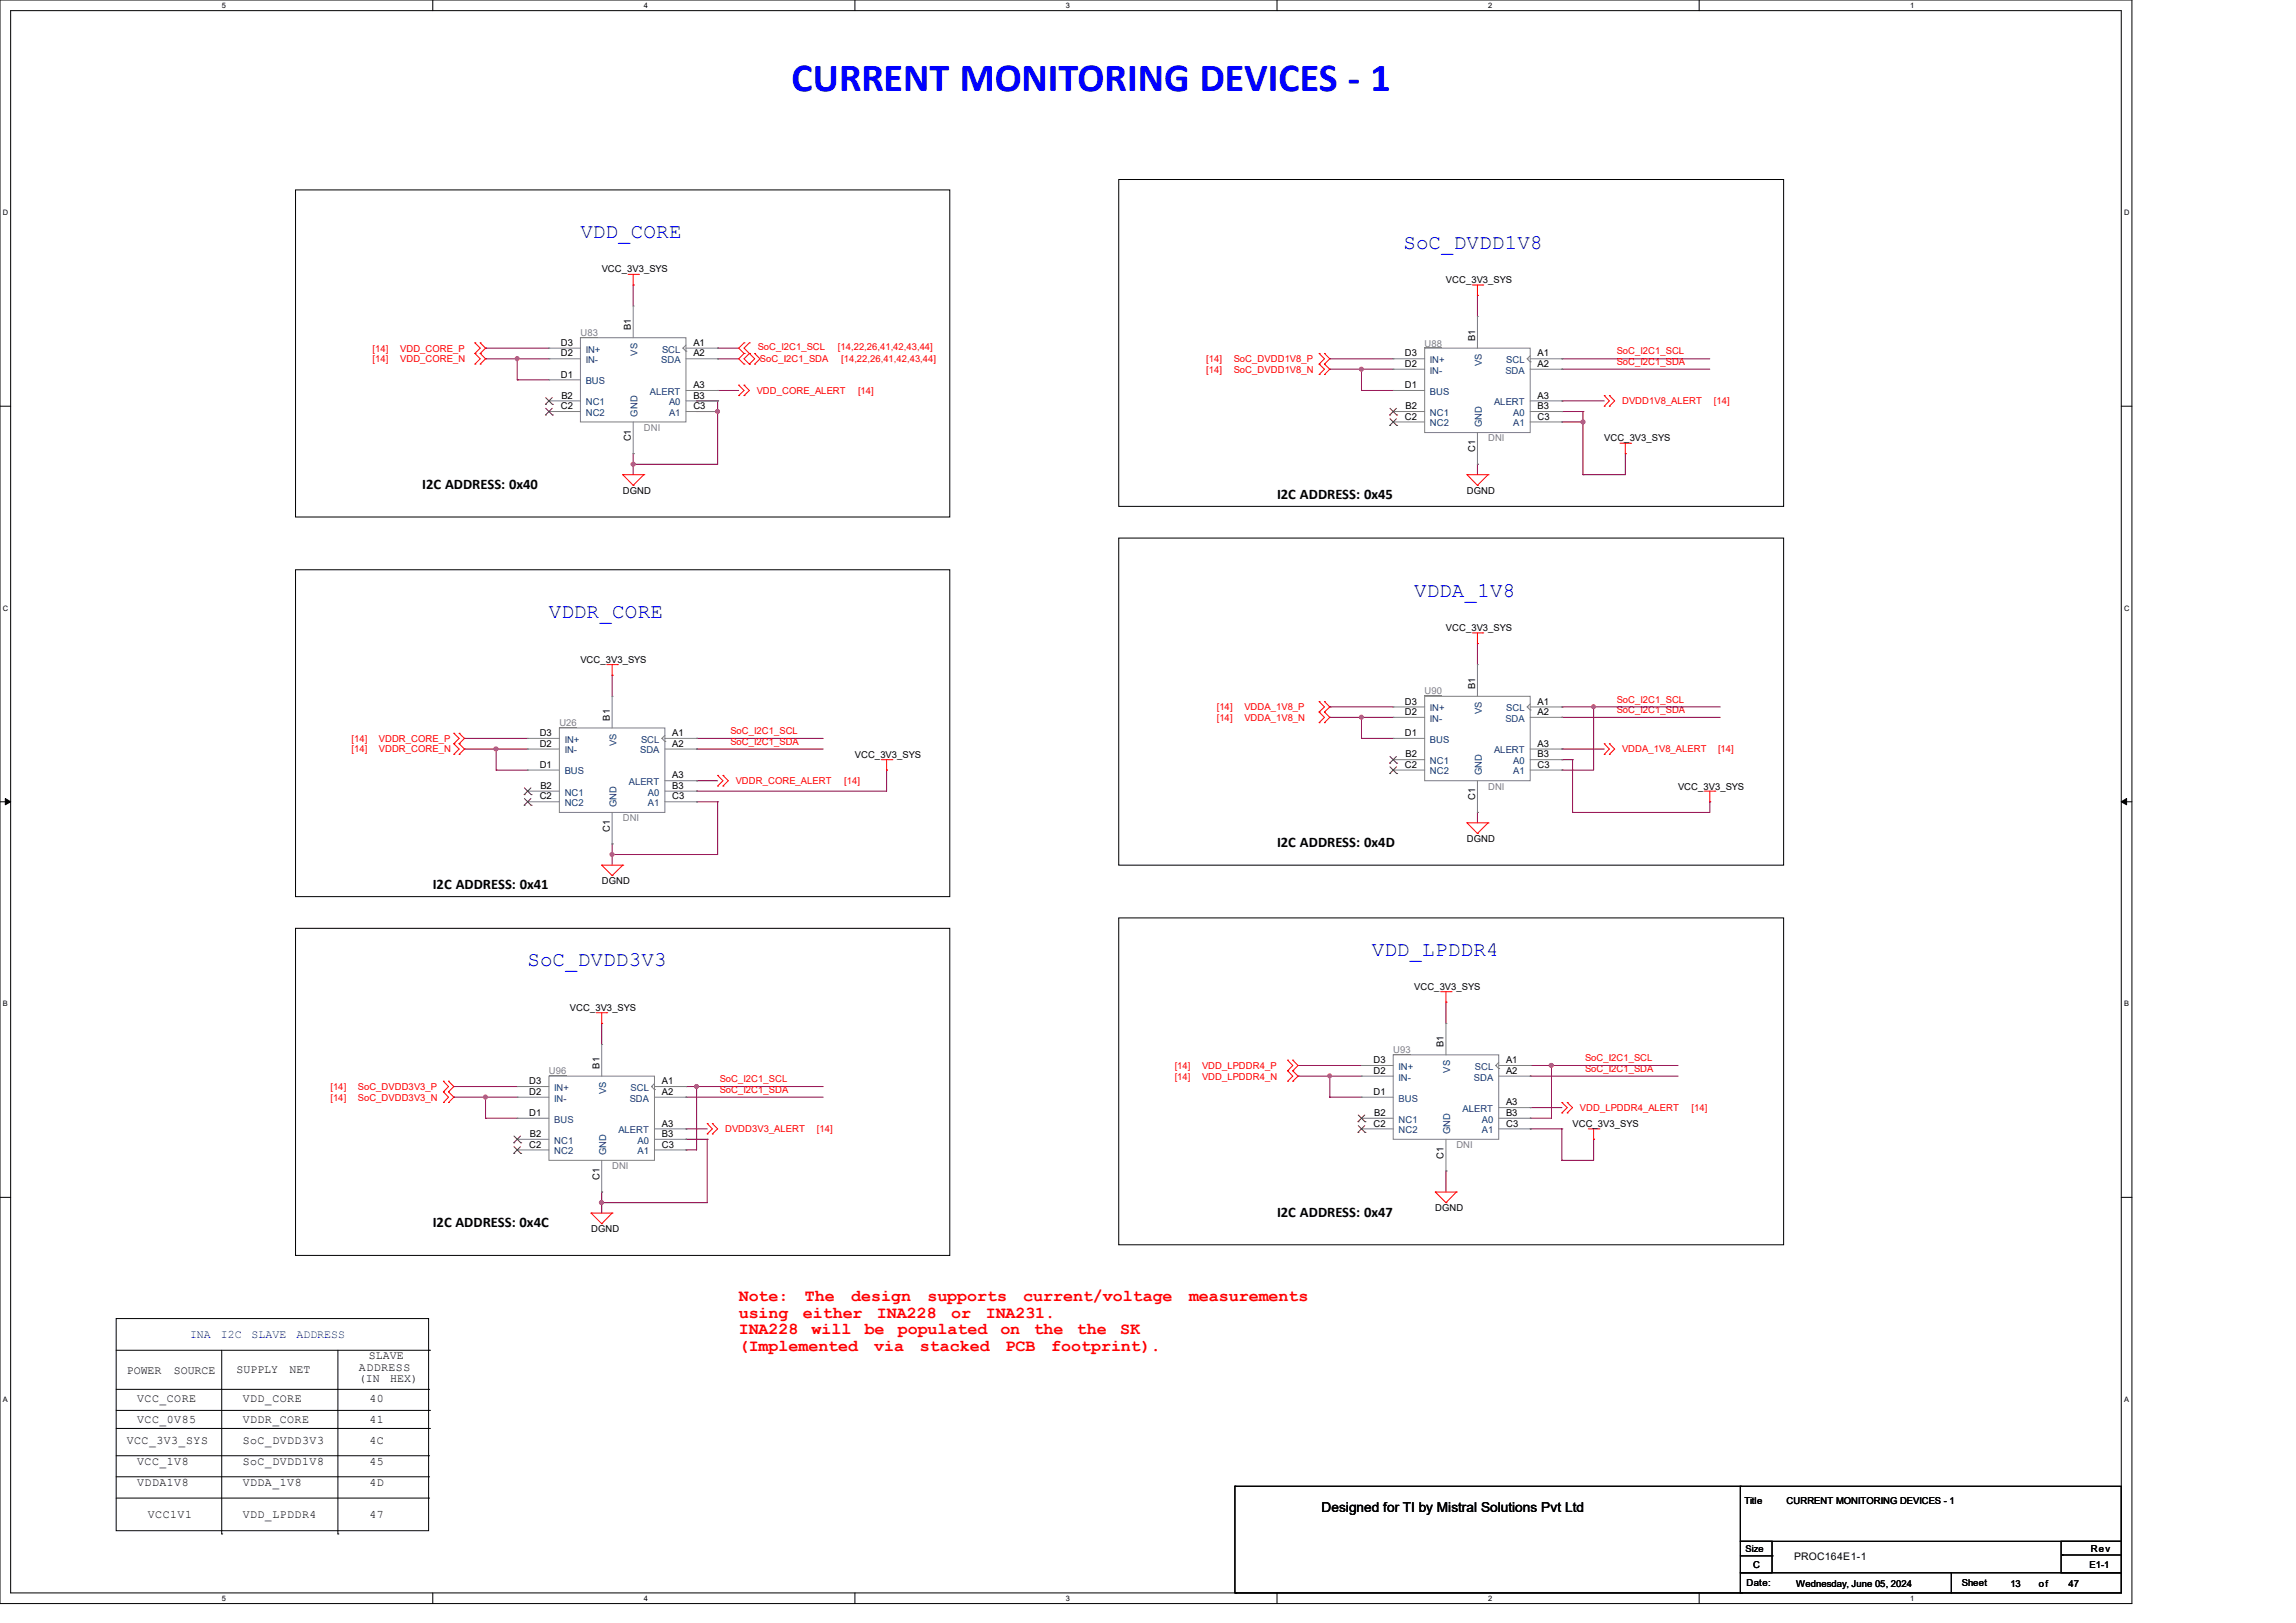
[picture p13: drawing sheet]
<svg xmlns="http://www.w3.org/2000/svg" width="420mm" height="297mm" viewBox="0 0 420 297" stroke-linecap="round" stroke-linejoin="round" font-family="sans-serif">
<defs><g id="words">
<text font-size="7.3" fill="#00f" x="144.8" y="16.6">CURRENT MONITORING DEVICES - 1</text>
<g font-size="3.8" fill="#00f">
<text x="106.2" y="43.6">VDD_CORE</text>
<text x="256.8" y="45.6">SoC_DVDD1V8</text>
<text x="100.4" y="113.2">VDDR_CORE</text>
<text x="258.7" y="109.3">VDDA_1V8</text>
<text x="96.5" y="176.8">SoC_DVDD3V3</text>
<text x="251" y="174.9">VDD_LPDDR4</text>
</g>
<g font-size="3" fill="#f00">
<text x="135.1" y="238.1">Note:</text>
<text x="147.2" y="238.1">The</text>
<text x="155.7" y="238.1">design</text>
<text x="169.6" y="238.1">supports</text>
<text x="187.2" y="238.1">current/voltage</text>
<text x="217.5" y="238.1">measurements</text>
<text x="135.1" y="241.1">using</text>
<text x="135.1" y="244.2">INA228</text>
<text x="146.9" y="241.1">either</text>
<text x="148.4" y="244.2">will</text>
<text x="158.2" y="244.2">be</text>
<text x="160.4" y="241.1">INA228</text>
<text x="164.2" y="244.2">populated</text>
<text x="174" y="241.1">or</text>
<text x="180.3" y="241.1">INA231.</text>
<text x="183" y="244.2">on</text>
<text x="189.1" y="244.2">the</text>
<text x="197" y="244.2">the</text>
<text x="204.9" y="244.2">SK</text>
<text x="135.1" y="247.2">(Implemented</text>
<text x="159.9" y="247.2">via</text>
<text x="168.3" y="247.2">stacked</text>
<text x="183.9" y="247.2">PCB</text>
<text x="192.3" y="247.2">footprint).</text>
</g>
<g font-size="2.7">
<text x="77.2" y="89.4">I2C ADDRESS: 0x40</text>
<text x="233.6" y="91.4">I2C ADDRESS: 0x45</text>
<text x="233.6" y="155.1">I2C ADDRESS: 0x4D</text>
<text x="79.2" y="162.8">I2C ADDRESS: 0x41</text>
<text x="79.2" y="224.5">I2C ADDRESS: 0x4C</text>
<text x="233.6" y="222.6">I2C ADDRESS: 0x47</text>
</g>
<text font-size="2.5" x="241.7" y="276.8">Designed for TI by Mistral Solutions Pvt Ltd</text>
<g font-size="2.1" fill="#00f">
<text x="34.8" y="244.9">INA</text>
<text x="40.4" y="244.9">I2C</text>
<text x="46" y="244.9">SLAVE</text>
<text x="54.2" y="244.9">ADDRESS</text>
</g>
<g font-size="2.1">
<text x="23.2" y="251.5">POWER</text>
<text x="31.8" y="251.5">SOURCE</text>
<text x="43.3" y="251.2">SUPPLY</text>
<text x="53" y="251.2">NET</text>
<text x="65.7" y="250.9">ADDRESS</text>
<text x="67.5" y="248.8">SLAVE</text>
<text x="25.1" y="256.5">VCC_CORE</text>
<text x="44.4" y="256.5">VDD_CORE</text>
<text x="65.7" y="253">(IN</text>
<text x="67.6" y="256.5">40</text>
<text x="71.4" y="253">HEX)</text>
<text x="25.1" y="260.4">VCC_0V85</text>
<text x="44.4" y="260.4">VDDR_CORE</text>
<text x="67.6" y="260.4">41</text>
<text x="23.2" y="264.2">VCC_3V3_SYS</text>
<text x="25.1" y="268.1">VCC_1V8</text>
<text x="44.4" y="264.2">SoC_DVDD3V3</text>
<text x="44.4" y="268.1">SoC_DVDD1V8</text>
<text x="67.6" y="264.2">4C</text>
<text x="67.6" y="268.1">45</text>
<text x="25.1" y="271.9">VDDA1V8</text>
<text x="44.4" y="271.9">VDDA_1V8</text>
<text x="67.6" y="271.9">4D</text>
<text x="27.1" y="277.7">VCC1V1</text>
<text x="44.4" y="277.7">VDD_LPDDR4</text>
<text x="67.6" y="277.7">47</text>
</g>
<text font-size="1.9" x="328.2" y="285.5">PROC164E1-1</text>
<g font-size="1.7">
<text x="110.1" y="49.9">VCC_3V3_SYS</text>
<text x="264.5" y="51.8">VCC_3V3_SYS</text>
<text x="102.6" y="65.2">D2</text>
<text x="102.6" y="63.3">D3</text>
<text x="115.4" y="60.5" transform="rotate(-90 115.4 60.5)">B1</text>
<text x="126.8" y="63.3">A1</text>
<text x="126.8" y="65.2">A2</text>
<text x="257" y="65.2">D3</text>
<text x="269.8" y="62.4" transform="rotate(-90 269.8 62.4)">B1</text>
<text x="281.3" y="65.2">A1</text>
<text x="102.6" y="69.1">D1</text>
<text x="126.8" y="71">A3</text>
<text x="257" y="71">D1</text>
<text x="257" y="67.1">D2</text>
<text x="281.3" y="67.1">A2</text>
<text x="102.6" y="74.9">C2</text>
<text x="102.7" y="72.9">B2</text>
<text x="126.8" y="72.9">B3</text>
<text x="126.8" y="74.9">C3</text>
<text x="257" y="76.8">C2</text>
<text x="257.1" y="74.9">B2</text>
<text x="281.3" y="72.9">A3</text>
<text x="281.3" y="74.9">B3</text>
<text x="281.3" y="76.8">C3</text>
<text x="115.4" y="80.8" transform="rotate(-90 115.4 80.8)">C1</text>
<text x="269.8" y="82.7" transform="rotate(-90 269.8 82.7)">C1</text>
<text x="293.4" y="80.8">VCC_3V3_SYS</text>
<text x="113.9" y="90.4">DGND</text>
<text x="268.3" y="90.4">DGND</text>
<text x="264.5" y="115.5">VCC_3V3_SYS</text>
<text x="106.2" y="121.3">VCC_3V3_SYS</text>
<text x="111.5" y="131.9" transform="rotate(-90 111.5 131.9)">B1</text>
<text x="257" y="130.8">D2</text>
<text x="257" y="128.9">D3</text>
<text x="269.8" y="126.1" transform="rotate(-90 269.8 126.1)">B1</text>
<text x="281.3" y="128.9">A1</text>
<text x="281.3" y="130.8">A2</text>
<text x="98.7" y="136.6">D2</text>
<text x="98.7" y="134.7">D3</text>
<text x="123" y="134.7">A1</text>
<text x="123" y="136.6">A2</text>
<text x="257" y="134.7">D1</text>
<text x="281.3" y="136.6">A3</text>
<text x="98.7" y="140.5">D1</text>
<text x="123" y="142.4">A3</text>
<text x="156.4" y="138.7">VCC_3V3_SYS</text>
<text x="257" y="140.5">C2</text>
<text x="257.1" y="138.6">B2</text>
<text x="281.3" y="138.6">B3</text>
<text x="281.3" y="140.5">C3</text>
<text x="98.7" y="146.3">C2</text>
<text x="98.8" y="144.4">B2</text>
<text x="123" y="144.4">B3</text>
<text x="123" y="146.3">C3</text>
<text x="269.8" y="146.4" transform="rotate(-90 269.8 146.4)">C1</text>
<text x="307" y="144.5">VCC_3V3_SYS</text>
<text x="111.5" y="152.2" transform="rotate(-90 111.5 152.2)">C1</text>
<text x="268.3" y="154.1">DGND</text>
<text x="110.1" y="161.8">DGND</text>
<text x="104.3" y="185">VCC_3V3_SYS</text>
<text x="258.7" y="181.1">VCC_3V3_SYS</text>
<text x="264.1" y="191.7" transform="rotate(-90 264.1 191.7)">B1</text>
<text x="109.6" y="195.6" transform="rotate(-90 109.6 195.6)">B1</text>
<text x="251.2" y="196.5">D2</text>
<text x="251.2" y="194.6">D3</text>
<text x="275.5" y="194.6">A1</text>
<text x="275.5" y="196.5">A2</text>
<text x="96.8" y="200.4">D2</text>
<text x="96.8" y="198.4">D3</text>
<text x="121.1" y="198.4">A1</text>
<text x="121.1" y="200.4">A2</text>
<text x="251.2" y="200.4">D1</text>
<text x="275.5" y="202.3">A3</text>
<text x="96.8" y="204.2">D1</text>
<text x="96.9" y="208.1">B2</text>
<text x="121.1" y="206.2">A3</text>
<text x="121.1" y="208.1">B3</text>
<text x="251.2" y="206.2">C2</text>
<text x="251.4" y="204.2">B2</text>
<text x="275.5" y="204.2">B3</text>
<text x="275.5" y="206.2">C3</text>
<text x="287.6" y="206.2">VCC_3V3_SYS</text>
<text x="96.8" y="210">C2</text>
<text x="109.6" y="215.9" transform="rotate(-90 109.6 215.9)">C1</text>
<text x="121.1" y="210">C3</text>
<text x="264.1" y="212" transform="rotate(-90 264.1 212)">C1</text>
<text x="262.5" y="221.7">DGND</text>
<text x="108.1" y="225.5">DGND</text>
<text x="319.1" y="275.2">Title</text>
<text x="326.8" y="275.2">CURRENT MONITORING DEVICES - 1</text>
<text x="319.3" y="284">Size</text>
<text x="320.7" y="286.9">C</text>
<text x="382.2" y="286.9">E1-1</text>
<text x="382.4" y="284.1">Rev</text>
<text x="319.5" y="290.2">Date:</text>
<text x="328.6" y="290.4">Wednesday, June 05, 2024</text>
<text x="358.9" y="290.2">Sheet</text>
<text x="367.7" y="290.4">13</text>
<text x="373" y="290.4">of</text>
<text x="378.4" y="290.4">47</text>
</g>
<g font-size="1.7" fill="#f00">
<text x="68.2" y="64.3">[14]</text>
<text x="73.2" y="64.3">VDD_CORE_P</text>
<text x="138.6" y="64">SoC_I2C1_SCL</text>
<text x="153.3" y="64">[14,22,26,41,42,43,44]</text>
<text x="295.7" y="64.9">SoC_I2C1_SCL</text>
<text x="68.2" y="66.3">[14]</text>
<text x="73.2" y="66.3">VDD_CORE_N</text>
<text x="139" y="66.3">SoC_I2C1_SDA</text>
<text x="153.9" y="66.3">[14,22,26,41,42,43,44]</text>
<text x="220.6" y="68.2">[14]</text>
<text x="220.6" y="66.3">[14]</text>
<text x="225.7" y="68.2">SoC_DVDD1V8_N</text>
<text x="225.7" y="66.3">SoC_DVDD1V8_P</text>
<text x="295.7" y="66.8">SoC_I2C1_SDA</text>
<text x="138.4" y="72.1">VDD_CORE_ALERT</text>
<text x="157" y="72.1">[14]</text>
<text x="296.7" y="74">DVDD1V8_ALERT</text>
<text x="313.5" y="74">[14]</text>
<text x="222.6" y="131.9">[14]</text>
<text x="222.6" y="130">[14]</text>
<text x="227.6" y="131.9">VDDA_1V8_N</text>
<text x="227.6" y="130">VDDA_1V8_P</text>
<text x="295.7" y="130.5">SoC_I2C1_SDA</text>
<text x="295.7" y="128.6">SoC_I2C1_SCL</text>
<text x="64.3" y="137.7">[14]</text>
<text x="64.3" y="135.8">[14]</text>
<text x="69.3" y="137.7">VDDR_CORE_N</text>
<text x="69.3" y="135.8">VDDR_CORE_P</text>
<text x="133.6" y="134.3">SoC_I2C1_SCL</text>
<text x="133.6" y="136.3">SoC_I2C1_SDA</text>
<text x="296.7" y="137.7">VDDA_1V8_ALERT</text>
<text x="314.3" y="137.7">[14]</text>
<text x="134.6" y="143.5">VDDR_CORE_ALERT</text>
<text x="154.4" y="143.5">[14]</text>
<text x="214.9" y="197.6">[14]</text>
<text x="214.9" y="195.6">[14]</text>
<text x="219.9" y="197.6">VDD_LPDDR4_N</text>
<text x="219.9" y="195.6">VDD_LPDDR4_P</text>
<text x="289.9" y="196.1">SoC_I2C1_SDA</text>
<text x="289.9" y="194.2">SoC_I2C1_SCL</text>
<text x="60.5" y="201.4">[14]</text>
<text x="60.5" y="199.5">[14]</text>
<text x="65.4" y="201.4">SoC_DVDD3V3_N</text>
<text x="65.4" y="199.5">SoC_DVDD3V3_P</text>
<text x="131.7" y="198">SoC_I2C1_SCL</text>
<text x="131.7" y="200">SoC_I2C1_SDA</text>
<text x="289" y="203.4">VDD_LPDDR4_ALERT</text>
<text x="309.4" y="203.4">[14]</text>
<text x="132.6" y="207.2">DVDD3V3_ALERT</text>
<text x="149.4" y="207.2">[14]</text>
</g>
<g font-size="1.7" fill="#808080">
<text x="106.2" y="61.5">U83</text>
<text x="260.6" y="63.4">U88</text>
<text x="117.8" y="78.8">DNI</text>
<text x="272.2" y="80.8">DNI</text>
<text x="260.6" y="127.1">U90</text>
<text x="102.3" y="132.9">U26</text>
<text x="272.2" y="144.5">DNI</text>
<text x="113.9" y="150.3">DNI</text>
<text x="100.4" y="196.6">U96</text>
<text x="254.8" y="192.7">U93</text>
<text x="112" y="213.9">DNI</text>
<text x="266.4" y="210.1">DNI</text>
</g>
<g font-size="1.7" fill="#004080">
<text x="107.1" y="64.5">IN+</text>
<text x="116.6" y="65.1" transform="rotate(-90 116.6 65.1)">VS</text>
<text x="121.1" y="64.5">SCL</text>
<text x="107.1" y="70.3">BUS</text>
<text x="107.1" y="66.5">IN-</text>
<text x="120.9" y="66.5">SDA</text>
<text x="261.6" y="68.4">IN-</text>
<text x="261.6" y="66.5">IN+</text>
<text x="271.1" y="67" transform="rotate(-90 271.1 67)">VS</text>
<text x="275.4" y="68.4">SDA</text>
<text x="275.5" y="66.5">SCL</text>
<text x="107.1" y="74.2">NC1</text>
<text x="107.1" y="76.1">NC2</text>
<text x="116.6" y="76.2" transform="rotate(-90 116.6 76.2)">GND</text>
<text x="118.9" y="72.3">ALERT</text>
<text x="122.4" y="74.2">A0</text>
<text x="122.4" y="76.1">A1</text>
<text x="261.6" y="76.1">NC1</text>
<text x="261.6" y="72.3">BUS</text>
<text x="273.3" y="74.2">ALERT</text>
<text x="276.8" y="76.1">A0</text>
<text x="261.6" y="78">NC2</text>
<text x="271.1" y="78.2" transform="rotate(-90 271.1 78.2)">GND</text>
<text x="276.8" y="78">A1</text>
<text x="261.6" y="130.2">IN+</text>
<text x="271.1" y="130.7" transform="rotate(-90 271.1 130.7)">VS</text>
<text x="275.5" y="130.2">SCL</text>
<text x="103.3" y="137.9">IN-</text>
<text x="103.3" y="135.9">IN+</text>
<text x="112.8" y="136.5" transform="rotate(-90 112.8 136.5)">VS</text>
<text x="117.1" y="137.9">SDA</text>
<text x="117.3" y="135.9">SCL</text>
<text x="261.6" y="135.9">BUS</text>
<text x="261.6" y="132.1">IN-</text>
<text x="273.3" y="137.9">ALERT</text>
<text x="275.4" y="132.1">SDA</text>
<text x="103.3" y="141.7">BUS</text>
<text x="115" y="143.7">ALERT</text>
<text x="261.6" y="139.8">NC1</text>
<text x="261.6" y="141.7">NC2</text>
<text x="271.1" y="141.9" transform="rotate(-90 271.1 141.9)">GND</text>
<text x="276.8" y="139.8">A0</text>
<text x="276.8" y="141.7">A1</text>
<text x="103.3" y="145.6">NC1</text>
<text x="103.3" y="147.5">NC2</text>
<text x="112.8" y="147.7" transform="rotate(-90 112.8 147.7)">GND</text>
<text x="118.5" y="145.6">A0</text>
<text x="118.5" y="147.5">A1</text>
<text x="255.8" y="197.7">IN-</text>
<text x="255.8" y="195.8">IN+</text>
<text x="265.3" y="196.3" transform="rotate(-90 265.3 196.3)">VS</text>
<text x="269.6" y="197.7">SDA</text>
<text x="269.8" y="195.8">SCL</text>
<text x="101.4" y="201.6">IN-</text>
<text x="101.4" y="199.6">IN+</text>
<text x="110.9" y="200.2" transform="rotate(-90 110.9 200.2)">VS</text>
<text x="115.2" y="201.6">SDA</text>
<text x="115.4" y="199.6">SCL</text>
<text x="255.8" y="201.6">BUS</text>
<text x="267.5" y="203.5">ALERT</text>
<text x="101.4" y="209.3">NC1</text>
<text x="101.4" y="205.4">BUS</text>
<text x="113.1" y="207.4">ALERT</text>
<text x="116.6" y="209.3">A0</text>
<text x="255.8" y="205.4">NC1</text>
<text x="255.8" y="207.4">NC2</text>
<text x="265.3" y="207.5" transform="rotate(-90 265.3 207.5)">GND</text>
<text x="271.1" y="205.4">A0</text>
<text x="271.1" y="207.4">A1</text>
<text x="101.4" y="211.2">NC2</text>
<text x="110.9" y="211.4" transform="rotate(-90 110.9 211.4)">GND</text>
<text x="116.6" y="211.2">A1</text>
</g>
<g font-size="1.4">
<text x="40.6" y="1.4">5</text>
<text x="117.8" y="1.4">4</text>
<text x="195" y="1.4">3</text>
<text x="272.2" y="1.4">2</text>
<text x="349.4" y="1.4">1</text>
<text x=".5" y="39.4">D</text>
<text x="388.5" y="39.4">D</text>
<text x=".5" y="111.8">C</text>
<text x="388.5" y="111.8">C</text>
<text x=".5" y="184.2">B</text>
<text x="388.5" y="184.2">B</text>
<text x=".5" y="256.5">A</text>
<text x="388.5" y="256.5">A</text>
<text x="40.6" y="292.9">5</text>
<text x="117.8" y="292.9">4</text>
<text x="195" y="292.9">3</text>
<text x="272.2" y="292.9">2</text>
<text x="349.4" y="292.9">1</text>
</g>
</g></defs>
<path d="M0 0h390v293.5h-390zM1.9 1.9h386.1v289.6h-386.1z" fill="none" stroke="#000" stroke-width=".18"/>
<g fill="#fff">
<path d="M40.6 .2h.7v1.5h-.7z"/>
<path d="M40.6 291.7h.7v1.5h-.7z"/>
</g>
<path d="M79.2 0v1.9M79.2 291.5v2" fill="none" stroke="#000" stroke-width=".18"/>
<g fill="#fff">
<path d="M117.8 .2h.7v1.5h-.7z"/>
<path d="M117.8 291.7h.7v1.5h-.7z"/>
</g>
<path d="M156.4 0v1.9M156.4 291.5v2" fill="none" stroke="#000" stroke-width=".18"/>
<g fill="#fff">
<path d="M195 .2h.7v1.5h-.7z"/>
<path d="M195 291.7h.7v1.5h-.7z"/>
</g>
<path d="M233.6 0v1.9M233.6 291.5v2" fill="none" stroke="#000" stroke-width=".18"/>
<g fill="#fff">
<path d="M272.2 .2h.8v1.5h-.8z"/>
<path d="M272.2 291.7h.8v1.5h-.8z"/>
</g>
<path d="M310.8 0v1.9M310.8 291.5v2" fill="none" stroke="#000" stroke-width=".18"/>
<g fill="#fff">
<path d="M349.4 .2h.8v1.5h-.8z"/>
<path d="M349.4 291.7h.8v1.5h-.8z"/>
<path d="M.5 38.1h1v1.6h-1z"/>
<path d="M388.5 38.1h1v1.6h-1z"/>
<path d="M.5 110.5h1v1.6h-1z"/>
<path d="M388.5 110.5h1v1.6h-1z"/>
</g>
<path d="M0 74.3h1.9M388 74.3h2" fill="none" stroke="#000" stroke-width=".18"/>
<g fill="#fff">
<path d="M.5 182.9h.9v1.5h-.9z"/>
<path d="M388.5 182.9h.9v1.5h-.9z"/>
</g>
<path d="M0 146.7h1.9M388 146.7h2" fill="none" stroke="#000" stroke-width=".18"/>
<path d="M1 146.1l.9 .6-.9 .6zM388 146.7l1-.6v1.2z" fill="#000" stroke="#000" stroke-width=".18"/>
<g fill="#fff">
<path d="M.5 255.3h.9v1.5h-.9z"/>
<path d="M388.5 255.3h.9v1.5h-.9z"/>
</g>
<g fill="none" stroke="#000" stroke-width=".18">
<path d="M54.1 34.8h119.6v59.8h-119.6zM204.6 32.9h121.7v59.8h-121.7zM204.6 98.5h121.7v59.8h-121.7zM54.1 104.3h119.6v59.8h-119.6zM54.1 169.9h119.6v59.8h-119.6zM204.6 168h121.7v59.8h-121.7zM0 219.1h1.9M388 219.1h2M21.3 241.3h57.1v38.8h-57.1zM21.3 254.3h57.1M21.3 247.1h57.3M21.3 258.1h57.3"/>
<path d="M40.6 247.1v33.6M61.8 247.1v33.6M78.4 254.3h.1M78.6 247.1h.1M78.6 258.1h.1M21.3 266.4h57.1M21.3 270.3h57.1M21.3 274.2h57.1M21.3 261.4h57.3M78.4 266.4h.1M78.4 270.3h.1M78.4 274.2h.1"/>
<path d="M78.6 261.4h.1M225.9 272h.1M225.9 272h92.6M225.9 272v19.5M318.3 272h69.7v10.1h-69.7zM40.6 280.7h.1M61.8 280.7h.1M225.9 291.5h.1M226.1 291.5h.1M226.1 291.5h92.6M318.3 282.1h5.8v5.7h-5.8zM318.3 287.8h38.7v3.7h-38.7z"/>
<path d="M318.3 284.7h5.8M324.1 284.7h.1M357 287.8h31v3.7h-31zM377 282.1h11v5.7h-11zM377.2 284.6h.1M377.2 284.6h10.8"/>
</g>
<g fill="none" stroke="#800040" stroke-width=".18">
<path d="M115.8 52.2h.1M115.8 52.2v3.8M270.3 54.1h.1M270.3 54.1v3.8M88.8 63.7h.1M88.8 65.7h.1M88.8 63.7h11.6M88.8 65.7h11.6M94.6 69.5h.1M94.6 65.7h.1M94.6 69.5h5.8M94.6 65.7v3.8"/>
<path d="M127.4 73.4h.1M127.4 75.3h.1M127.4 73.4h3.9M127.4 75.3h3.9M131.3 73.4h.1M131.3 75.3h.1M131.3 63.7h.1M131.3 65.7h.1M131.3 71.5h.1M131.3 71.5h3.8M131.3 63.7h3.8M131.3 73.4v11.6h-15.5"/>
<path d="M131.3 65.7h3.8M243.2 65.7h.1M243.2 67.6h.1M243.2 65.7h11.6M243.2 67.6h11.6M249 71.5h.1M249 67.6h.1M249 71.5h5.8M249 67.6v3.9M285.7 65.7h.1M285.7 67.6h.1M285.7 77.2h.1"/>
<path d="M285.7 75.3h.1M285.7 73.4h.1M285.7 73.4h7.8M285.7 75.3h3.9M285.7 65.7h27.1M285.7 67.6h27.1M285.7 77.2h3.9M289.6 75.3h.1M289.6 77.2h.1M289.6 75.3v11.6M115.8 85h.1M115.8 83h.1"/>
<path d="M115.8 83v3.9M270.3 85h.1M270.3 85v1.9M289.6 86.9h.1M297.3 83h.1M297.3 83v3.9h-7.7M270.3 117.8h.1M270.3 117.8v3.8M85 135.1h.1M85 137.1h.1M85 135.1h11.5M85 137.1h11.5"/>
<path d="M90.8 137.1h.1M90.8 137.1v3.8M112 123.6h.1M112 123.6v3.8M127.4 135.1h.1M127.4 137.1h.1M127.4 135.1h23.2M127.4 137.1h23.2M243.2 129.4h.1M243.2 131.3h.1M243.2 129.4h11.6M243.2 131.3h11.6"/>
<path d="M249 135.1h.1M249 131.3h.1M249 135.1h5.8M249 131.3v3.8M285.7 129.4h.1M285.7 131.3h.1M285.7 139h.1M285.7 137.1h.1M285.7 129.4h29M285.7 131.3h29M285.7 139h2M285.7 137.1h7.8"/>
<path d="M287.7 139h.1M287.7 139v9.7M291.5 129.4h.1M291.5 129.4v11.5h-5.8M90.8 140.9h.1M90.8 140.9h5.7M112 154.4h.1M112 156.4h.1M112 154.4v3.9M127.4 146.7h.1M127.4 144.8h.1M127.4 142.9h.1"/>
<path d="M127.4 146.7h3.9M127.4 142.9h3.9M131.3 146.7h.1M131.3 146.7v9.7h-19.3M162.2 140.9h.1M162.2 140.9v3.9h-34.8M270.3 148.7h.1M270.3 148.7v1.9M285.7 140.9h.1M287.7 148.7h.1M312.8 146.7h.1M312.8 146.7v2h-25.1"/>
<path d="M83 198.8h.1M83 198.8h11.6M110.1 187.3h.1M110.1 187.3v3.8M125.5 198.8h.1M125.5 198.8h25.1M127.4 198.8h.1M127.4 198.8v11.6h-1.9M237.4 195h.1M237.4 196.9h.1M237.4 196.9h11.6M237.4 195h11.6"/>
<path d="M243.2 196.9h.1M243.2 196.9v3.9M264.5 183.4h.1M264.5 183.4v3.9M279.9 196.9h.1M279.9 195h.1M279.9 196.9h27.1M279.9 195h27.1M283.8 195h.1M283.8 195v9.6h-3.9M83 200.8h.1M83 200.8h11.6"/>
<path d="M88.8 204.6h.1M88.8 200.8h.1M88.8 204.6h5.8M88.8 200.8v3.8M110.1 218.1h.1M110.1 218.1v3.9M125.5 210.4h.1M125.5 208.5h.1M125.5 200.8h.1M125.5 206.6h.1M125.5 206.6h3.9M125.5 208.5h3.9"/>
<path d="M125.5 200.8h25.1M129.4 208.5h.1M129.4 208.5v11.6h-19.3M243.2 200.8h.1M243.2 200.8h5.8M264.5 214.3h.1M264.5 214.3v3.8M279.9 204.6h.1M279.9 206.6h.1M279.9 202.7h.1M279.9 206.6h5.8M279.9 202.7h5.8"/>
<path d="M285.7 206.6h.1M285.7 212.3h.1M285.7 206.6v5.7M291.5 208.5h.1M291.5 208.5v3.8h-5.8M110.1 220.1h.1"/>
</g>
<g fill="#f0f" stroke="#f0f" stroke-width=".18">
<circle cx="131.3" cy="75.3" r=".36"/>
<circle cx="289.6" cy="77.2" r=".37"/>
<circle cx="115.8" cy="84.9" r=".37"/>
<circle cx="112" cy="156.4" r=".36"/>
<circle cx="110" cy="220.1" r=".37"/>
<circle cx="127.4" cy="198.8" r=".36"/>
<circle cx="291.5" cy="129.3" r=".36"/>
<circle cx="283.8" cy="195" r=".37"/>
<circle cx="94.6" cy="65.6" r=".36"/>
<circle cx="90.7" cy="137.1" r=".37"/>
<circle cx="88.8" cy="200.8" r=".36"/>
<circle cx="243.2" cy="196.9" r=".36"/>
<circle cx="249" cy="131.3" r=".36"/>
<circle cx="249" cy="67.6" r=".36"/>
</g>
<g fill="none" stroke="#f00" stroke-width=".18">
<path d="M114.9 50.2h1.9M115.8 52.2h.1M115.8 50.2v2M116.8 50.2h.1M269.3 52.2h1.9M270.3 54.1h.1M270.3 52.2v1.9M271.2 52.2h.1M86.9 64.7h.1M86.9 62.7h.1M86.9 66.6h.1M86.9 62.7l.9 1-.9 1"/>
<path d="M86.9 64.7l.9 1-.9 .9M87.8 62.7h.1M87.8 64.7h.1M87.8 66.6h.1M87.8 62.7l1 1-1 1M87.8 64.7l1 1-1 .9M135.1 70.5h.1M135.1 72.4h.1M135.1 70.5l1 1-1 .9M136.1 64.7h.1M136.1 66.6h.1M136.1 62.7h.1"/>
<path d="M136.1 70.5h.1M136.1 72.4h.1M136.1 64.7l-1 1 1 .9M136.1 62.7l-1 1 1 1M136.1 70.5l1 1-1 .9M137.1 66.6h.1M137.1 64.7h.1M137.1 62.7h.1M137.1 64.7l-1 1 1 .9M137.1 62.7l-1 1 1.9 2-.9 .9M138 64.7h.1M138 66.6h.1"/>
<path d="M138 64.7l1 1-1 .9M241.3 68.5h.1M241.3 66.6h.1M241.3 64.7h.1M241.3 66.6l1 1-1 .9M241.3 64.7l1 1-1 .9M242.3 66.6h.1M242.3 68.5h.1M242.3 64.7h.1M242.3 66.6l.9 1-.9 .9M242.3 64.7l.9 1-.9 .9M293.5 72.4h.1"/>
<path d="M293.5 74.3h.1M293.5 72.4l.9 1-.9 .9M294.4 72.4h.1M294.4 74.3h.1M294.4 72.4l1 1-1 .9M113.9 86.9h.1M113.9 86.9h3.9M113.9 86.9l1.9 1.9M115.8 88.8h.1M117.8 86.9h.1M117.8 86.9l-2 1.9M268.4 86.9h.1"/>
<path d="M268.4 86.9h3.8M268.4 86.9l1.9 1.9M270.3 88.8h.1M272.2 86.9h.1M272.2 86.9l-1.9 1.9M296.3 81.1h2M297.3 83h.1M297.3 81.1v1.9M298.3 81.1h.1M269.3 115.8h1.9M270.3 117.8h.1M270.3 115.8v2"/>
<path d="M271.2 115.8h.1M83 138h.1M83 136.1h.1M83 134.2h.1M83 136.1l1 1-1 .9M83 134.2l1 .9-1 1M84 136.1h.1M84 138h.1M84 134.2h.1M84 136.1l1 1-1 .9M84 134.2l1 .9-1 1M111 121.6h1.9"/>
<path d="M112 123.6h.1M112 121.6v2M112.9 121.6h.1M161.2 139h2M162.2 139v1.9M163.2 139h.1M241.3 132.2h.1M241.3 130.3h.1M241.3 128.4h.1M241.3 130.3l1 1-1 .9M241.3 128.4l1 1-1 .9M242.3 130.3h.1"/>
<path d="M242.3 132.2h.1M242.3 128.4h.1M242.3 130.3l.9 1-.9 .9M242.3 128.4l.9 1-.9 .9M293.5 136.1h.1M293.5 138h.1M293.5 136.1l.9 1-.9 .9M294.4 136.1h.1M294.4 138h.1M294.4 136.1l1 1-1 .9M110.1 158.3h.1M110.1 158.3h3.8"/>
<path d="M110.1 158.3l1.9 1.9M113.9 158.3h.1M113.9 158.3l-1.9 1.9M131.3 141.9h.1M131.3 143.8h.1M131.3 141.9l.9 1-.9 .9M132.2 141.9h.1M132.2 143.8h.1M132.2 141.9l1 1-1 .9M162.2 140.9h.1M268.4 150.6h.1M268.4 150.6h3.8"/>
<path d="M268.4 150.6l1.9 1.9M270.3 152.5h.1M272.2 150.6h.1M272.2 150.6l-1.9 1.9M311.8 144.8h1.9M312.8 146.7h.1M312.8 144.8v1.9M313.7 144.8h.1M112 160.2h.1M81.1 199.8h.1M81.1 197.9h.1M81.1 199.8l.9 1-.9 1"/>
<path d="M81.1 197.9l.9 .9-.9 1M82 199.8h.1M82 197.9h.1M82 199.8l1 1-1 1M82 197.9l1 .9-1 1M109.1 185.3h1.9M110.1 187.3h.1M110.1 185.3v2M111 185.3h.1M235.5 197.9h.1M235.5 196h.1M235.5 194h.1"/>
<path d="M235.5 196l1 .9-1 1M235.5 194l1 1-1 1M236.5 196h.1M236.5 197.9h.1M236.5 194h.1M236.5 194l.9 1-.9 1M236.5 196l.9 .9-.9 1M263.5 181.5h1.9M264.5 183.4h.1M264.5 181.5v1.9M265.4 181.5h.1M81.1 201.8h.1"/>
<path d="M82 201.8h.1M129.4 205.6h.1M129.4 207.5h.1M129.4 205.6l.9 1-.9 .9M130.3 205.6h.1M130.3 207.5h.1M130.3 205.6l1 1-1 .9M262.6 218.1h.1M262.6 218.1h3.8M262.6 218.1l1.9 2M266.4 218.1h.1M266.4 218.1l-1.9 2"/>
<path d="M285.7 201.8h.1M285.7 203.7h.1M285.7 201.8l1 .9-1 1M286.7 201.8h.1M286.7 203.7h.1M286.7 201.8l1 .9-1 1M290.5 206.6h2M291.5 208.5h.1M291.5 206.6v1.9M292.5 206.6h.1M108.1 222h.1M108.1 222h3.9"/>
<path d="M108.1 222l2 1.9M110.1 223.9h.1M112 222h.1M112 222l-1.9 1.9M264.5 220.1h.1"/>
</g>
<g fill="none" stroke="#808080" stroke-width=".18">
<path d="M115.8 56h.1M115.8 56v5.8M270.3 57.9h.1M270.3 57.9v5.8M100.4 73.4h.1M100.4 75.3h.1M100.4 69.5h.1M100.4 65.7h.1M100.4 63.7h.1M100.4 75.3h5.8M100.4 65.7h5.8M100.4 73.4h5.8"/>
<path d="M100.4 69.5h5.8M100.4 63.7h5.8M106.2 61.8h19.3v15.4h-19.3zM106.2 61.7h3.2M115.8 77.2v5.8M124.9 63.7h.1M124.9 63.7l.6 .6M125.5 64.3h.1M125.5 75.3h5.8M125.5 71.5h5.8M125.5 65.7h5.8M125.5 73.4h5.8"/>
<path d="M125.5 63.7h5.8M125.5 63.2l-.6 .5M131.3 71.5h.1M131.3 73.4h.1M131.3 75.3h.1M131.3 63.7h.1M131.3 65.7h.1M254.8 75.3h.1M254.8 77.2h.1M254.8 71.5h.1M254.8 67.6h.1M254.8 65.7h.1"/>
<path d="M254.8 75.3h5.8M254.8 77.2h5.8M254.8 71.5h5.8M254.8 67.6h5.8M254.8 65.7h5.8M260.6 63.7h19.3v15.5h-19.3zM260.6 63.6h3.2M270.3 79.2v5.8M279.4 65.7h.1M279.4 65.7l.5 .5M279.9 66.2h.1M279.9 75.3h5.8"/>
<path d="M279.9 77.2h5.8M279.9 67.6h5.8M279.9 65.7h5.8M279.9 73.4h5.8M279.9 65.1l-.5 .6M285.7 73.4h.1M285.7 75.3h.1M285.7 77.2h.1M285.7 65.7h.1M285.7 67.6h.1M115.8 83h.1M270.3 85h.1"/>
<path d="M96.5 137.1h.1M96.5 135.1h.1M96.5 135.1h5.8M96.5 137.1h5.8M102.3 133.2h19.3v15.5h-19.3zM102.3 133.1h3.2M112 127.4h.1M112 127.4v5.8M121.1 135.1h.1M121.1 135.1l.5 .6M121.6 135.7h.1M121.6 135.1h5.8"/>
<path d="M121.6 137.1h5.8M121.6 134.6l-.5 .5M127.4 135.1h.1M127.4 137.1h.1M254.8 139h.1M254.8 135.1h.1M254.8 131.3h.1M254.8 129.4h.1M254.8 139h5.8M254.8 135.1h5.8M254.8 131.3h5.8M254.8 129.4h5.8"/>
<path d="M260.6 127.4h19.3v15.5h-19.3zM260.6 127.3h3.2M270.3 121.6h.1M270.3 121.6v5.8M279.4 129.4h.1M279.4 129.4l.5 .5M279.9 129.9h.1M279.9 139h5.8M279.9 131.3h5.8M279.9 129.4h5.8M279.9 137.1h5.8M279.9 128.8l-.5 .6"/>
<path d="M285.7 137.1h.1M285.7 139h.1M285.7 129.4h.1M285.7 131.3h.1M96.5 144.8h.1M96.5 146.7h.1M96.5 140.9h.1M96.5 140.9h5.8M96.5 144.8h5.8M96.5 146.7h5.8M112 154.4h.1M112 148.7v5.7"/>
<path d="M121.6 144.8h5.8M121.6 146.7h5.8M121.6 142.9h5.8M127.4 142.9h.1M127.4 144.8h.1M127.4 146.7h.1M254.8 140.9h.1M254.8 140.9h5.8M270.3 148.7h.1M270.3 142.9v5.8M279.9 140.9h5.8M285.7 140.9h.1"/>
<path d="M94.6 198.8h.1M94.6 198.8h5.8M100.4 196.9h19.3v15.4h-19.3zM100.4 196.8h3.2M110.1 191.1h.1M110.1 191.1v5.8M119.2 198.8h.1M119.2 198.8l.5 .6M119.7 199.4h.1M119.7 198.8h5.8M119.7 198.3l-.5 .5M125.5 198.8h.1"/>
<path d="M249 196.9h.1M249 195h.1M249 196.9h5.8M249 195h5.8M254.8 193h19.4v15.5h-19.4zM254.8 193h3.3M264.5 187.3h.1M264.5 187.3v5.7M273.6 195h.1M273.6 195l.6 .5M274.2 195.5h.1M274.2 196.9h5.7"/>
<path d="M274.2 195h5.7M274.2 194.4l-.6 .6M279.9 195h.1M279.9 196.9h.1M94.6 208.5h.1M94.6 210.4h.1M94.6 204.6h.1M94.6 200.8h.1M94.6 208.5h5.8M94.6 210.4h5.8M94.6 204.6h5.8M94.6 200.8h5.8"/>
<path d="M110.1 218.1h.1M110.1 212.3v5.8M119.7 208.5h5.8M119.7 210.4h5.8M119.7 200.8h5.8M119.7 206.6h5.8M125.5 206.6h.1M125.5 208.5h.1M125.5 210.4h.1M125.5 200.8h.1M249 204.6h.1M249 206.6h.1"/>
<path d="M249 200.8h.1M249 204.6h5.8M249 200.8h5.8M249 206.6h5.8M264.5 214.3h.1M264.5 208.5v5.8M274.2 204.6h5.7M274.2 206.6h5.7M274.2 202.7h5.7M279.9 202.7h.1M279.9 204.6h.1M279.9 206.6h.1"/>
</g>
<g fill="none" stroke="#804000" stroke-width=".18">
<path d="M99.8 74h.1M99.8 75.9h.1M99.8 72.8l1.2 1.2M99.8 74.7l1.2 1.2M101 72.8l-1.2 1.2M101 74.7l-1.2 1.2M101 74h.1M101 75.9h.1M254.2 75.9h.1M254.2 77.9h.1M254.3 74.7l1.2 1.2M254.3 76.6l1.2 1.3"/>
<path d="M255.4 74.7l-1.2 1.2M255.4 76.6l-1.2 1.3M255.5 75.9h.1M255.5 77.9h.1M254.2 139.7h.1M254.3 138.4l1.2 1.3M255.4 138.4l-1.2 1.3M255.5 139.7h.1M95.9 145.4h.1M95.9 147.4h.1M95.9 144.2l1.3 1.2M95.9 146.1l1.3 1.3"/>
<path d="M97.1 144.2l-1.2 1.2M97.1 146.1l-1.2 1.3M97.2 145.4h.1M97.2 147.4h.1M254.2 141.6h.1M254.3 140.3l1.2 1.3M255.4 140.3l-1.2 1.3M255.5 141.6h.1M94 209.1h.1M94 211.1h.1M94 207.9l1.2 1.2M94 209.8l1.2 1.3"/>
<path d="M95.2 207.9l-1.2 1.2M95.2 209.8l-1.2 1.3M95.2 209.1h.1M95.2 211.1h.1M248.4 205.3h.1M248.4 207.2h.1M248.5 204l1.2 1.3M248.5 206l1.2 1.2M249.6 204l-1.2 1.3M249.6 206l-1.2 1.2M249.7 205.3h.1M249.7 207.2h.1"/>
</g>
<use href="#words"/>
</svg>
